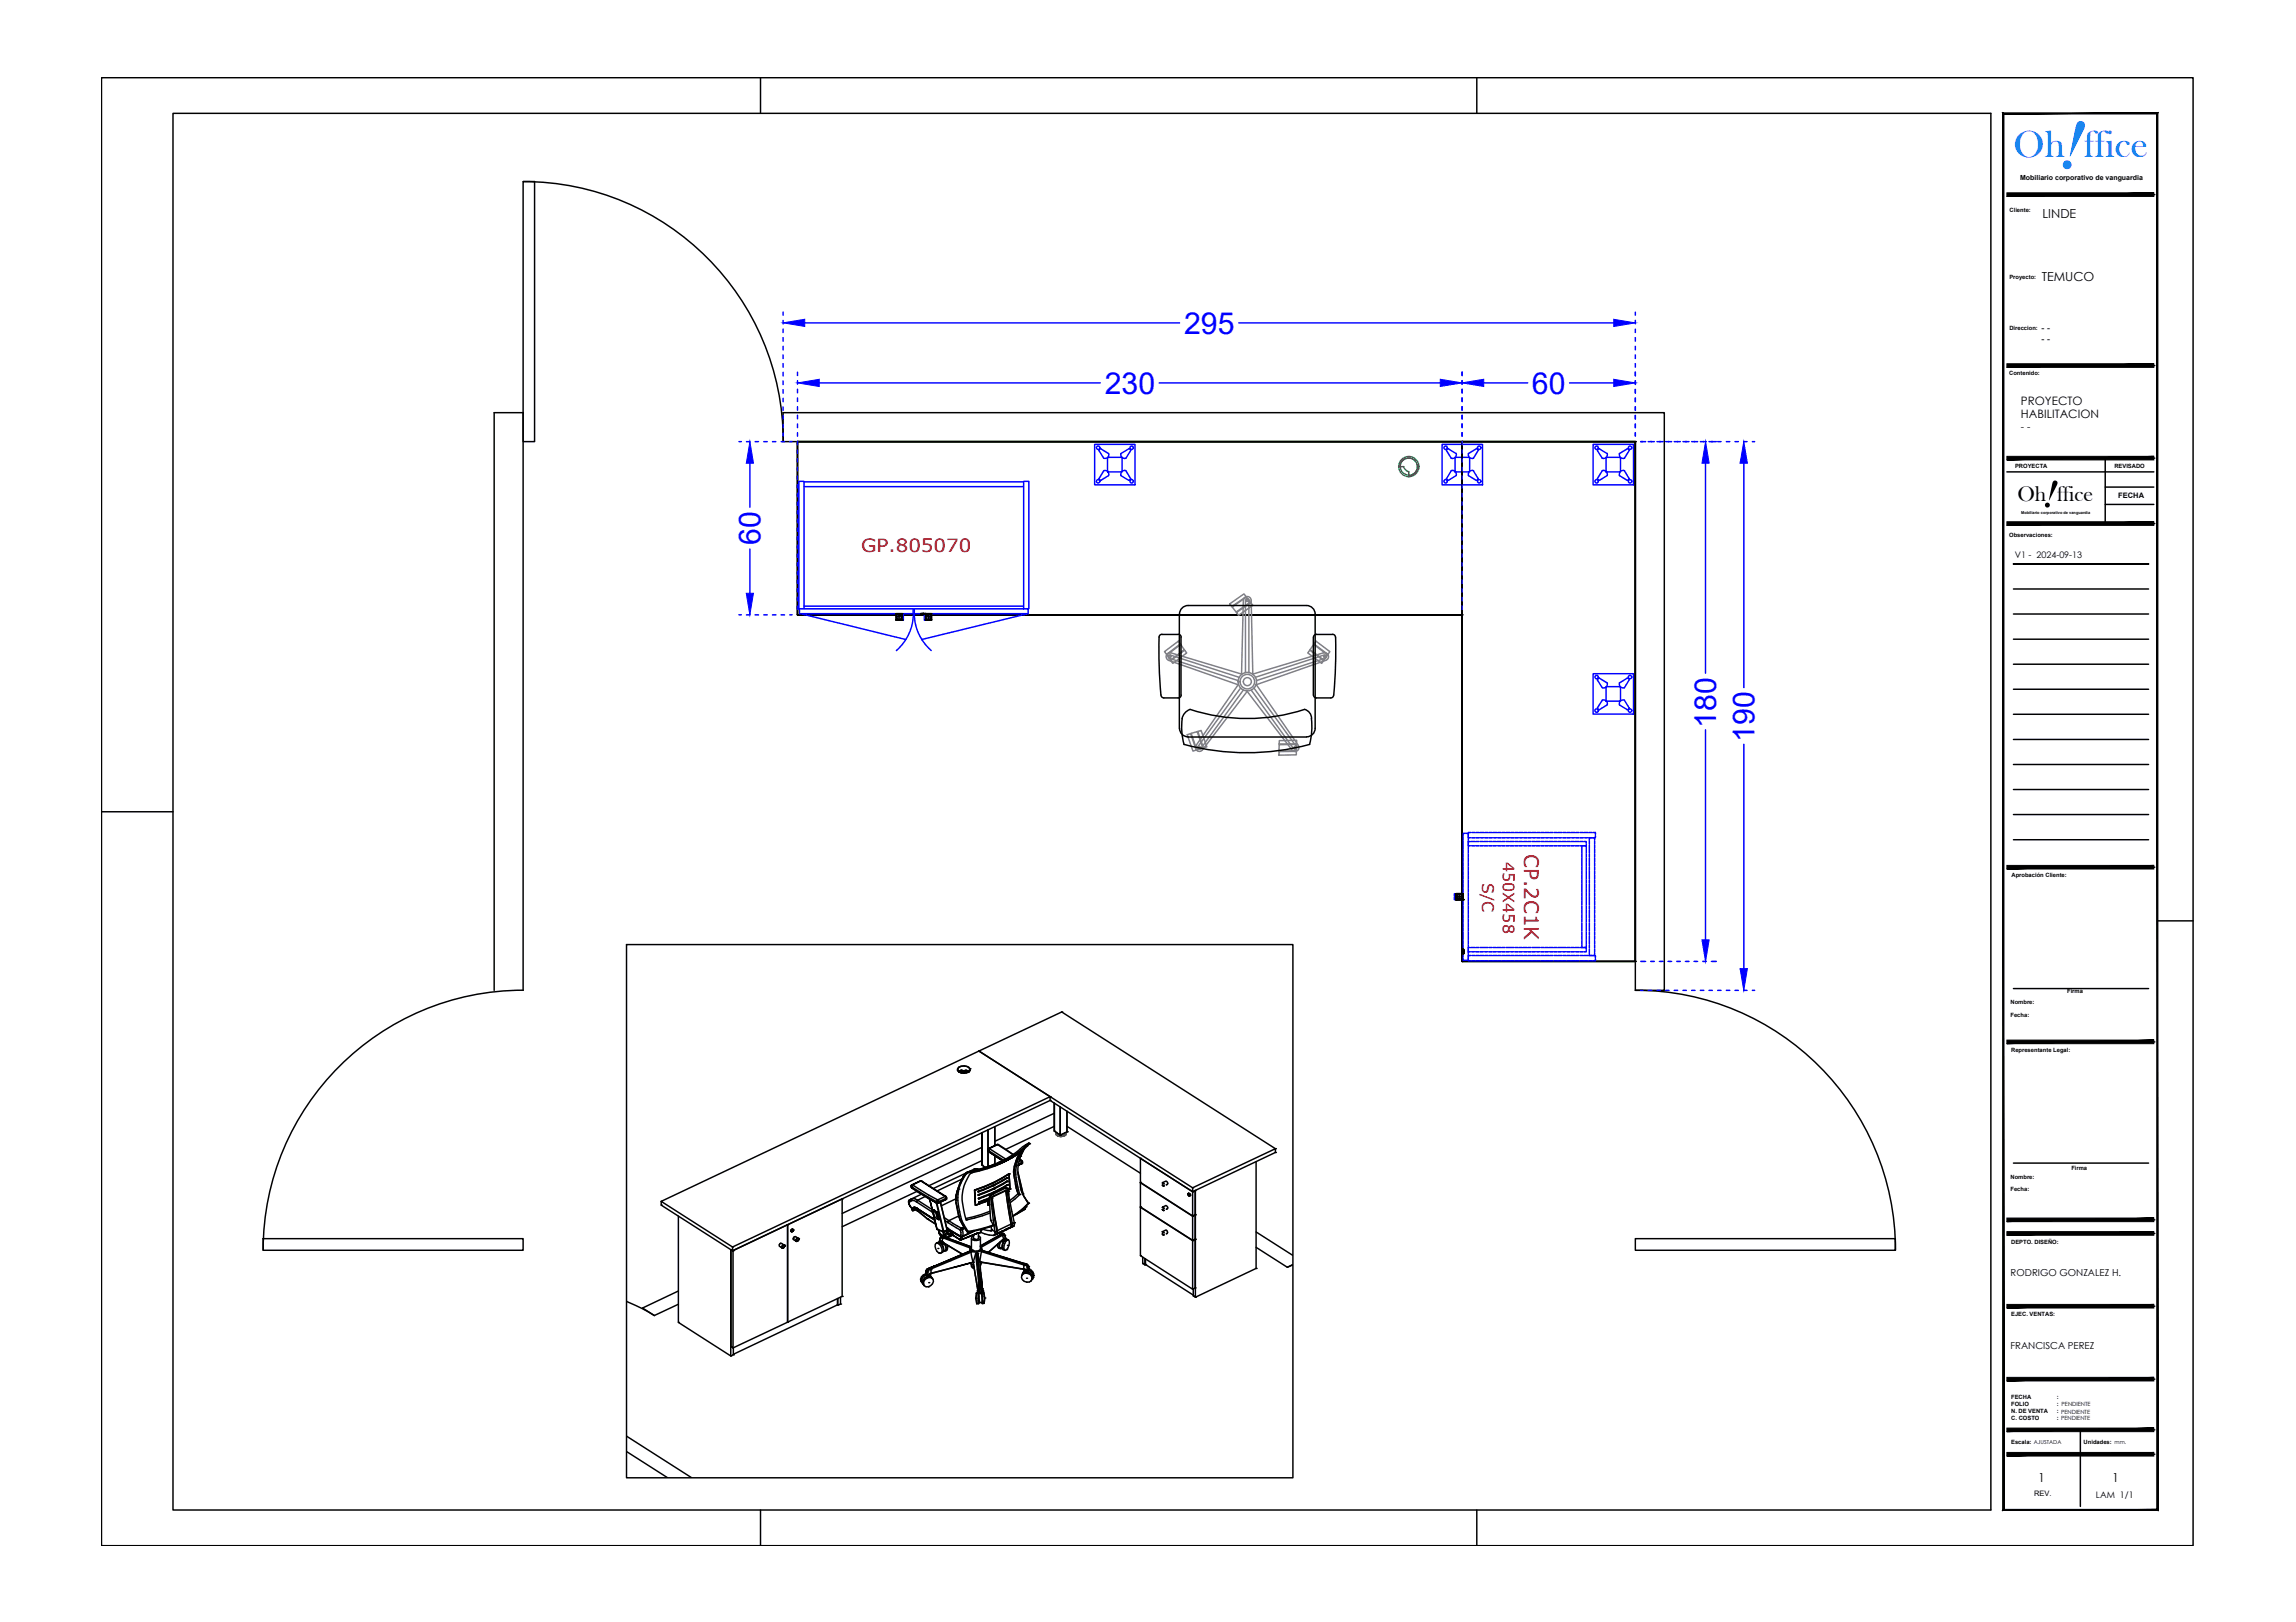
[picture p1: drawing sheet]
<svg xmlns="http://www.w3.org/2000/svg" width="297mm" height="210mm" viewBox="0 0 297 210" stroke-linecap="round" stroke-linejoin="round" font-family="sans-serif">
<defs><g id="words">
<text font-size="9.5" fill="#007fff" x="266.1" y="21.4" transform="rotate(19 266.1 21.4)">!</text>
<text font-size="5.4" x="264.1" y="65.4" transform="rotate(19 264.1 65.4)">!</text>
<text font-size="5" fill="#007fff" x="260.5" y="20.3">Oh ffice</text>
<g font-size="3.9" fill="#00f">
<text x="153.2" y="43.2">295</text>
<text x="142.9" y="50.9">230</text>
<text x="198.2" y="50.9">60</text>
<text x="98.4" y="70.5" transform="rotate(-90 98.4 70.5)">60</text>
<text x="222" y="94.2" transform="rotate(-90 222 94.2)">180</text>
<text x="227" y="96" transform="rotate(-90 227 96)">190</text>
</g>
<text font-size="2.8" x="261" y="64.8">Oh ffice</text>
<text font-size="2.6" fill="#f00" x="197.2" y="110.6" transform="rotate(90 197.2 110.6)">CP.2C1K</text>
<text font-size="2.4" fill="#f00" x="111.4" y="71.4">GP.805070</text>
<g font-size="2.1" fill="#f00">
<text x="194.4" y="111.6" transform="rotate(90 194.4 111.6)">450X458</text>
<text x="191.7" y="114.3" transform="rotate(90 191.7 114.3)">S/C</text>
</g>
<g font-size="1.6">
<text x="264.3" y="28.2">LINDE</text>
<text x="264.1" y="36.3">TEMUCO</text>
<text x="263.7" y="191.8">1</text>
<text x="273.2" y="191.7">1</text>
</g>
<g font-size="1.5">
<text x="261.5" y="52.4">PROYECTO</text>
<text x="261.5" y="54.1">HABILITACION</text>
</g>
<text font-size="1.3" x="261.5" y="55.6">- -</text>
<g font-size="1.2">
<text x="264.1" y="42.9">- -</text>
<text x="264.1" y="44.2">- -</text>
<text x="260.7" y="72.3">V1 - 2024-09-13</text>
<text x="260.1" y="165.1">RODRIGO GONZALEZ H.</text>
<text x="260.1" y="174.5">FRANCISCA PEREZ</text>
<text x="271.2" y="193.8">LAM 1/1</text>
</g>
<g font-size="1">
<text x="274.1" y="64.5">FECHA</text>
<text x="263.2" y="193.7">REV.</text>
</g>
<text font-size=".9" x="261.4" y="23.3">Mobiliario corporativo de vanguardia</text>
<g font-size=".8">
<text x="260" y="27.4">Cliente:</text>
<text x="260" y="36">Proyecto:</text>
<text x="260" y="42.8">Direccion:</text>
<text x="259.9" y="48.6">Contenido:</text>
<text x="260.7" y="60.6">PROYECTA</text>
<text x="273.5" y="60.6">REVISADO</text>
<text x="259.9" y="69.4">Observaciones:</text>
<text x="260.2" y="113.5">Aprobación Cliente:</text>
<text x="260.1" y="129.9">Nombre:</text>
<text x="260.1" y="131.6">Fecha:</text>
<text x="267.4" y="128.6">Firma</text>
<text x="260.2" y="136.1">Representante Legal:</text>
<text x="260.1" y="152.5">Nombre:</text>
<text x="260.1" y="154.1">Fecha:</text>
<text x="268" y="151.4">Firma</text>
<text x="260.2" y="161">DEPTO. DISEÑO:</text>
<text x="260.2" y="170.3">EJEC. VENTAS:</text>
<text x="260.2" y="181.1">FECHA</text>
<text x="260.2" y="182">FOLIO</text>
<text x="260.2" y="182.9">N. DE VENTA</text>
<text x="260.2" y="183.8">C. COSTO</text>
<text x="266.1" y="181.1">:</text>
<text x="266.1" y="182">: PENDIENTE</text>
<text x="266.1" y="182.9">: PENDIENTE</text>
<text x="266.1" y="183.8">: PENDIENTE</text>
<text x="260.2" y="186.8">Escala: AJUSTADA</text>
<text x="269.6" y="186.8">Unidades: mm.</text>
</g>
<text font-size=".5" x="261.5" y="66.5">Mobiliario corporativo de vanguardia</text>
</g></defs>
<!-- layer: 0 -->
<g fill="none" stroke="#000" stroke-width=".19">
<path d="M67.7 23.5h1.5v33.7h-1.5zM67.7 23.5a33.6 33.6 0 0 1 33.6 33.6M101.3 53.4h114v74.8h-3.7v-71h-110.3zM103.2 57.2v22.4v-22.4h86v22.4h-86h86v-22.4zM103.2 57.2h.1M189.2 57.2h.1M189.2 57.2v67.2v-67.2h22.4v67.2h-22.4h22.4v-67.2zM211.6 57.2h.1M103.2 79.6h.1M189.2 79.6h.1M63.9 128.2v-74.8h3.8v74.8M67.7 128.1a33.6 33.6 0 0 0-33.7 33.7"/>
<path d="M81.1 122.2h86.2v69h-86.2zM123.9 138.5l.2 .2M124.1 138.7h.1M124.1 138.6l.3-.1v.1l-.3 .1M124.1 138.6h.1M124.1 138.7l.6 .2 .4-.1M124.1 138.7l.3 .2M124.2 138.7a.91 .91 0 0 0 .9 0M124.2 138.7h.1M124.4 138.6h.6M124.4 138.5l-.3 .1-.2-.1a.64 .64 0 0 1 .8-.6l.4 .1 .4 .3-.1 .2-.2 .2-.2-.2 .2 .3-.2-.2M124.4 138.5h.1"/>
<path d="M124.4 138.6h.1M124.4 138.5l.4 .1M124.8 138.6l.2-.1v.1M125 138.6h.1M125 138.5h.1M125 138.5l-.2 .1M125.2 138.7l-.1 .1M125.2 138.8h.1M125.2 138.7h.1M125.4 138.6l-.1 .1M125.4 138.6l-.3 .2M125.4 138.5l-.2 .2"/>
<path d="M125.4 138.6a.44 .44 0 0 0-.4-.6 .81 .81 0 0 0-1.1 .3v.2l.2 .2M125.4 138.6l-.2 .2M125.5 138.5h.1M125.5 138.3h.1M125.5 138.5l-.1 .1M126.6 136h.1M126.6 136l-41.1 19.5M126.6 136l9.3 5.9M137.4 131l-10.8 5 27.7 17.7v.5l-18.4-11.8M137.4 131l27.6 17.7-10.7 5M137.4 131h.1M189.2 124.4h.1"/>
<path d="M211.6 124.4h.1M211.6 128.1a33.6 33.6 0 0 1 33.6 33.7M85.5 155.5l9.3 5.9v.5l-9.3-5.9zM85.5 156h.1M85.5 155.5h.1M87.8 157.4v13.7l6.7 4.4v-13.8M101.9 158.5l-7.1 3.3v12.6l-.2-.1v-12.6M101.9 158.5v12.6l-7.1 3.4M101.9 158.5h.1M102.3 159.2v.2zM102.3 159.4h.1M102.4 159.4h.1"/>
<path d="M102.4 159.2v.1M102.5 159.2v.1M102.5 159.3h.1M102.5 159.2h.1M102.5 159.1l-.2 .1M102.5 159.4v-.1l-.1 .1M102.5 159.4v-.1v.1M102.5 159.4h-.1M102.5 159.1l-.1 .1M102.5 159.1h.1M102.5 159.3v-.2l-.1 .1v.2M102.6 159.1l-.1 .2"/>
<path d="M102.6 159.3v-.1v.1M102.6 159.1v.1M102.6 159.3v-.2a.15 .15 0 0 0-.2 .1 .15 .15 0 0 0 0 .2M102.6 159.2l-.1 .1M102.6 159.2h.1M102.6 159.3h-.1M102.6 159.1h.1M109 155.2h.1M117.5 155.5l.1 .1a1.06 1.06 0 0 0 .4 .8 1.24 1.24 0 0 1-.5-.9zM117.5 155.5l.1-.2v.3M117.6 155.6h.1M117.6 155.3l.3-.1-.1 .2"/>
<path d="M117.6 155.3h.1M117.8 155.4h.5l2.4 1.5M117.8 155.4h.1M117.8 155.4l-.2 .2M117.9 155.2h.1M117.9 153.6v.1zM117.9 153.6v-.2v.3l3.2 2-3.2-2M117.9 153.5l.2-.2 3.2 2-.2 .2M117.9 153.5h.1M117.9 153.6l3.2 1.9v.1M117.9 153.7h.1M117.9 153.6h.1"/>
<path d="M118 153.3l-.1 .1M118 153.3l1.1-.5zM118 156.5l.1 .1-.1-.1M118 156.5h.1M118 156.4v.1zM118 156.4l.3-.1-.3 .2M118 156.4h.1M118.1 156.7h.1M118.1 156.6a.49 .49 0 0 1 .6 .1M118.1 156.6h.1M118.1 153.3h.1M118.1 156.4h.1"/>
<path d="M118.2 156.6h.1M118.2 156.6h-.1M118.2 156.6l-.1 .1M118.2 156.2l.1 .1M118.2 156.2l.3 .1M118.2 156.2h.1M118.2 156.2l-.2 .2M118.3 156.6l-.2 .1M118.3 156.3l.2 .1 2.4 1.5M118.3 156.3h.1M118.3 156.3l-.2 .1M118.3 156.3l-.3 .2"/>
<path d="M118.3 156.5l-.1 .1M118.3 156.3l2.2 1.3-2-1.2M118.5 156.6l.2 .1-.3-.1h-.2M118.5 156.3h.1M118.5 156.4h.1M118.5 156.3l2 1.3M118.6 155.5h.1M118.6 154.2l-9.6 4.6M118.7 156.7h.1M118.7 155.3l-.1 .2M118.7 155.3h.1M118.7 155.3l1.9 1.2"/>
<path d="M118.7 156.7l1.3 1.1zM119.1 152.8h.1M119.1 152.8l3.3 2-3.2-2M119.2 154.5l-1.3 .7M119.7 154.8l-1 .5-.3-.1h-.5M120 157.7h.1M120 157.7l1.1 .7-1.1-.6M120.3 155.2v.1M120.3 155.3l.9 3.8zM120.3 155.3h.1M120.5 157.6h.1M120.5 156.8h.1"/>
<path d="M120.5 157.6l.4 .3M120.6 157.6h-.1M120.6 156.6l-.1 .2M120.7 156.7l.2 .8 .4 .3 .1-.1M120.7 156.7h.1M120.7 156.6l.1 .1M120.8 156.6v.1M120.8 156.6h.1M120.8 156.6l.4 .3-.4-.2M120.8 156.7h.1M120.8 156.7h-.1l.4 .3 .1-.1 .2 .9M120.9 157.5h.1"/>
<path d="M121.1 157h.1M121.1 157l.2 .8M121.1 155.6l.3 .1h-.3l.9 3.7-.8-.3 .8 .3M121.1 155.6h.1M121.1 155.5h.1M121.1 155.7h.1M121.2 156.9h.1M121.2 155.5h.3v.1M121.2 155.5h.1M121.2 159.1h.1M121.2 155.7l.9 3.7h-.1M121.2 155.7h.1"/>
<path d="M121.2 156.9l.3 .9zM121.3 157.8h.1M121.3 155.3l.1 .2M121.3 155.3h.1M121.3 157.7l.1 .1zM121.4 155.7l.1-.1zM121.4 157.8h.1M121.4 155.5h.1M121.4 159.2l.1 .4M121.4 159.2l.1 .4 .1 .2-.1-.2 .6 .4 .2 .2-.6-.4M121.5 155.6l.9-.4-.9 .5M121.5 155.5h.1"/>
<path d="M121.5 155.6h.1M121.5 157.8h.1M121.5 159.6h.1M121.7 155.6l.8 3.6-.4 .2M121.7 155.6l.8 3.6M121.8 160h.1M121.9 160h.1M122 159.4l.1 .4 .2-.1M122 159.4h.1M122.1 159.8v.2M122.1 159.8h.1M122.1 160h.1"/>
<path d="M122.1 159.4h.1M122.2 159.3l.1 .4M122.2 157.9l.4 .3M122.3 154.8l.1 .3-.9 .4M122.3 154.8h.1M122.3 154.8l-1 .5M122.3 159.7l.2-.1a.28 .28 0 0 0 .4 .2M122.3 159.7v.2l-.2 .1M122.3 159.7h.1M122.3 159.9h.1M122.3 159.9l.2 .2M122.4 155.2h.1"/>
<path d="M122.4 155.1h.1M122.4 155.1v.1M122.4 154.8v.2M122.4 155h.1M122.4 159.3l.1 .2M122.4 154.9v.3M122.5 159.2v.3M122.5 158.9l.1 .1zM122.5 159.5v.1M122.5 159.5h.1M122.5 159l1.8 1.1-.1 .3M122.5 159.6h.1"/>
<path d="M122.5 159.2l-.4 .2M122.5 159.2h.1M122.5 159.1l.7 .5-.7-.4M122.5 159.5v-.1l.4 .3 .2-.2M122.6 159.6h.1M122.6 159l1.1 .6M122.6 159l1.7 1-.6-.3M122.6 159h.1M122.6 159.6l.3 .1M122.6 158.2l1.6 1 .1 .3-.1 .5M122.6 158.2h.1M122.8 158l1.6 .9 .3-.1"/>
<path d="M122.8 158l-.2 .2M122.8 158h.1M122.9 159.7v.1l.3-.1M122.9 159.7h.1M122.9 159.8h.1M123 159.2l1.3 .8M123.2 159.8l1.1 .7zM123.2 159.8h.1M123.2 159.6v.2M123.2 159.6h.1M123.2 159.8l-.7 .3M123.3 159.9l-.8 .3"/>
<path d="M123.6 155.2l-1.8 .8M123.7 155.4v-.6v.6M123.7 154.6a8.2 8.2 0 0 0 .5 3.3M123.7 155.6v.3zM123.7 154.6v.3M123.8 154.5l-.1 .3 .1-.3-.1 .1M123.8 154.3l-.1 .1M123.8 156.2v-.2l.2 1.2v-.1M123.8 154.1l-.1 .5M123.9 154.1l-.1 .2M123.9 154.2l-.1 .1M124 153.7l-.1 .5"/>
<path d="M124 157.4l-1.2 .6-.6-.4M124 153.6l-.1 .6M124 153.9h.1M124 157.3l.1 .2M124 153.9a7.8 7.8 0 0 0 .7 4.6l.6 .9M124.1 157.5h.1M124.1 157.6l.7 1.3M124.1 153.3l-.1 .4M124.2 157.7v.2M124.2 157.9l1 1.5M124.2 160h.2h-.1M124.2 160h.1"/>
<path d="M124.2 159.2h.1M124.3 160h.1M124.4 158.9l.1 .2M124.4 158.9h.1M124.4 152.8l-.2 .4M124.4 158.9l-.2 .3M124.4 152.6l-3.2 1.5M124.5 159.1l-.3 .1M124.5 159.1l.1 .6-.1 .3M124.5 159.1h.1M124.5 152.6l-.4 .7 .4-.7M124.5 160h.1"/>
<path d="M124.6 152.3l-.8 1.8M124.6 152.3h.1M124.7 152.1l-.1 .2M124.7 152.1l-.2 .4M124.7 152.1h.1M124.8 152l-.1 .1zM124.8 158.9l-.3 .2M124.8 158.9l.4 .6M124.9 151.9h.1M124.9 151.9l-.4 .7M124.9 151.9l-.1 .1M124.9 151.8l-.1 .2"/>
<path d="M124.9 151.8l.2-.1zM125 157.9h.1M125 151.8l-4.2 2M125.2 159.5h.1M125.3 159.4l-.1 .1M125.3 159.4h.1M125.3 151.7h.1M125.3 151.6h.1M125.3 151.6l-.2 .1h.2M125.3 151.7l-.4 .2M125.3 151.7h.1a1.22 1.22 0 0 0-.8 .9l-.6 1.3M125.4 151.7h.1"/>
<path d="M125.5 151.6l-.2 .1M125.6 151.8a5.1 5.1 0 0 0-1.1 3.8l.5 2.3 2.1-.6 1-.3M125.6 151.8h.1M125.7 159.9l-1.4 .6 .7-.3M125.7 151.5h.1M125.7 151.5l.2 .1M125.7 151.5l-.4 .2M125.8 151.5h.1M125.8 159.9l.7-.3-1.5 .6 1.5-.6-.7 .3M125.9 151.6l-.8 .1M125.9 151.6h.1M125.9 159.3l-1.4 .7"/>
<path d="M125.9 160l-.2 .1v.2M126 151.3h.1M126 151.3l-.6 .3M126.1 154l.1 2zM126.1 154h.1M126.1 159.3l-1.7 .8M126.2 155.9h.1M126.2 156l.6-.2-.6 .2M126.2 156h.1M126.3 151.5l-.4 .1M126.3 151.5h.1M126.5 159.6h.1"/>
<path d="M126.5 154.2h.1M126.6 154.6h.1M126.6 154.7h.1M126.6 154.6v.1M126.6 155.1h.1M126.6 160l.2 .1a.54 .54 0 0 1-.7 .4l-.3-.1M126.6 159.6v.7a.43 .43 0 0 1-.7 0v-.5M126.6 155.1v.1M126.6 155.2h.1M126.6 159.6h-.1M126.6 151.3h-.6h.2h.4M126.6 155.6h.1"/>
<path d="M126.7 159.5l-.1 .1M126.7 159.5h.1M126.8 159.5l-.1 .1M126.8 159.5h.1M126.9 159.5l1.1 .3 .5 .1M126.9 159.2v.3M126.9 159.2h.1M127.1 150.8v-4.2v4.2l.4 .3M127.1 150.8h.1M127.1 150.2l-6.9 3.2M127.1 148.5l-18.1 8.5M127.1 159.1l1.2 .2"/>
<path d="M127.2 159l-.3 .2-.1 .3-.3 .1M127.2 159l-.2 .2M127.7 155.4l-1.3 .5M127.7 155.4l-.9 .4M127.8 155.4h.1M127.8 155.9h.1M127.8 155.4v.5zM127.8 155.4l-.5 .2M127.8 155.4h-.1M127.8 155.4v.5M127.8 148.9l.1 .1zM127.8 148.7l.1 .3"/>
<path d="M127.8 155.4l.2-.1-.2 .1M127.8 146.2v4.8M127.9 148.8l.1-.2 2.1 1.4M127.9 148.8h.1M127.9 155.3h.1M127.9 155.9h.1M127.9 149l1.8 1.2-1.8-1.2M127.9 149h.1M127.9 148.9h.1M127.9 148.9l1.9 1.2M127.9 148.6l1.2-.5-1.1 .5M128 148.6l-.2 .1v.2"/>
<path d="M128 148.6h.1M128 154.9l.2 3M128 154.9h.1M128 155l-1.4 .6M128 155.3l-.2 .1M128 155.1l-1.4 .5M128 155.2l-.1 .1M128 155.9h-.1M128.1 150.9l-2.3 .6M128.1 156.7l-1.2 .5-2 .5M128.2 157.9l.3 .6-3.2 .9M128.2 157.9h.1"/>
<path d="M128.2 155h.1M128.2 159.3h.1M128.2 155l.5 4.4M128.2 158.7l.1 .4M128.2 159.3l.1-.2 .4 .3v.3l-.2 .2M128.3 154.5l-.2 .2-.1 .2 .2 .1 .1-.3 .1-.1M128.3 154.5h.1M128.3 159.1h.1M128.3 155.1l.7 4.2-.3 .1M128.3 155.1l.7 3.9M128.3 155.1h.1M128.3 154.5l-1.7 .7"/>
<path d="M128.4 154.9v.2M128.4 154.6h.1M128.4 153.4h.1M128.4 150.7l-.4 .2M128.4 153.4l-1.9 .8M128.5 153.4h-.1M128.5 153.9h.1M128.5 153.4h.1M128.5 153.5h.1M128.5 154.8l-.2 .3M128.5 154.8l-.1 .1M128.5 154.8h.1"/>
<path d="M128.5 153.9l-1.9 .7M128.5 153.8v.1M128.5 153.4l-2 .8M128.5 153.5l-2 .7M128.5 154.3h.1M128.5 153.8h.1M128.5 154.3l-1.9 .8M128.5 153.8l-1.9 .8M128.5 153.9l-1.9 .8M128.5 158.5v.1l-.5 .2-2.8 .7M128.5 158.5h.1M128.5 159.9h.1"/>
<path d="M128.6 153.3h.1M128.6 153.4h.1M128.6 153.8h.1M128.7 154.2h.1M128.7 154.2v.1M128.7 145.8v2.5M128.7 149.6v1l-.4 .2M128.7 157.6l.3 1.7M128.7 159.4h.1M128.7 159.8h.1M128.9 159.7h.1M129 159.3a.42 .42 0 0 1-.5 .6"/>
<path d="M129 159.3h.1M129 148.1h.1M129 159.3l-.1 .4M129.1 148.1l1.9 1.3M129.1 148.1h.1M129.1 159.6h.1M129.1 159.6l-.2 .1M129.1 148.1l2 1.3-2 1.1M129.2 159.5h.1M129.3 159.5h.1M129.3 159.5l-.2 .1M129.4 150.4l-1 .4"/>
<path d="M129.4 150.5h-.1M129.4 150.6l-1.6 .6-2.4 .5M129.5 159.4l-.2 .1M129.5 159.4h.1M129.5 159.7h.1M129.6 159.7l-2.8 1.6M129.6 159.7h.1M129.6 159.3h.1M129.6 159.7l.1 .2-2.8 1.5M129.6 159.7l.1-.1-.1 .1M129.6 159.7l.1 .1M129.7 159.8h.1"/>
<path d="M129.7 159.3h.1M129.7 159.8v.1M129.7 159.9l.1 .4-1.9 1.8 2.1-1.8h-.2M129.7 159.9l.2-.1 .2 .5M129.7 159.6l-.1 .1M129.7 159.6h.1l-.1 .1M129.7 159.6h.1M129.7 159.9h.1M129.7 159.6l-.2 .1M129.7 159.7l.1 .1M129.7 159.7h.1M129.8 159.3h-.1"/>
<path d="M129.8 159.3h.1M129.8 159.3l-.3 .1M129.8 159.6l.1 .1 .1 .2M129.8 159.8h.1M129.9 152.3a20.1 20.1 0 0 1-3.8 1.7M129.9 159.2h.1M129.9 159.2l-.2 .1M129.9 153.7l.2 .1-1.7 .8-.1-.1M129.9 153.7h.1M130 159.2l-.3 .1M130 159.2h.1M130 159.9h.1"/>
<path d="M130 159.9l.1 .4-.2 .1h-.1M130 159.1h.1M130.1 153.8h.2M130.1 153.8h.1M130.1 154.1l-1.7 .8M130.1 154.1l.1-.1-.1 .1M130.1 154.1l.7 4.3-1.8 .9M130.1 159.1h.1M130.1 154.1h.1M130.1 154.1l-1.6 .7M130.1 154.2l.7 4.4M130.1 154.2h.1"/>
<path d="M130.2 150.2a15.1 15.1 0 0 1-4.6 1.6M130.2 159l-.1 .1M130.2 159h.1M130.2 159l-.2 .2M130.2 152.5l-1.6 .9M130.2 152.5h.1M130.2 154l.1 .2-.2-.1M130.2 154h.1M130.2 152.4v.1M130.3 152.4l-1.7 .9v.1M130.3 152.9l-.5 .3-1.2 .6M130.3 152.9h.1"/>
<path d="M130.3 152.4h.1M130.3 152.5h.1M130.3 153.8l-.4-.1-1.6 .8M130.3 152.9l-1.7 .9M130.3 152.4v.1M130.3 153.8l.1 .1M130.3 153.4l-1.5 .8M130.3 153.4h.1M130.3 152.8h.1M130.3 153.4l-1.6 .9M130.3 154.2l.7 4.2 .2-.2M130.3 154.2h.1"/>
<path d="M130.3 153.4l-1.6 .8M130.3 153.3h.1M130.4 153.8h.1M130.4 159h.1M130.4 159l-.3 .1M130.4 154l.3-.1zM130.4 153.9h.1M130.4 153.9l.2 1.5M130.4 154.2h.1M130.4 154.1h.1M130.4 154.1v.1M130.5 154.2h.1"/>
<path d="M130.5 154.2v.4M130.5 158.9h.1M130.5 151.9l-2 1.2-1.2 .5M130.5 151.9a18.1 18.1 0 0 1-4.4 2.1M130.5 151.9l-.6 .4M130.5 151.9h.1M130.5 150l.4-.2-2 .9 1.1-.4-.2 .1M130.5 151.9l.2 2M130.5 151.9l.1 2M130.6 158.9h.1M130.6 155.4l1.1-.9 .2 .1-1.2 1M130.6 155.4l.6 2.8"/>
<path d="M130.6 158.9l-.2 .1M130.6 153.9h.1M130.7 153.9h.1M130.8 158.8h.1M130.8 158.8l-.2 .1M130.8 158.4v.4M130.8 158.4h.1M130.8 158.6h.1M130.9 158.8h.1M130.9 149.8l.9-.6zM131 158.4l-.1 .4M131 158.4h-.2"/>
<path d="M131 158.4h.1M131.1 158.7h-.1M131.1 158.7l-.3 .1M131.1 158.7h.1M131.2 151.8l.1 .8M131.2 151.5l.1 1.1M131.2 151.5l.1 1 .2 1.4M131.2 151.5h.1M131.2 158.2v.4l-.2 .1M131.2 158.2h.1M131.3 152.6l.2 1.3M131.3 153.2l.4 1.3"/>
<path d="M131.5 153.9l.1 .3M131.5 153.9l.2 .6M131.7 151.6l.7 2.9M131.7 151.8l.6 2.7M131.7 149.6a6.2 6.2 0 0 0-.6 2.1M131.7 150.8l.5-.2-.5 .2M131.7 150.8v.9l.1 .7M131.7 154.5h.1M131.7 150.7v.2M131.8 152.4l.2 1.3a4.4 4.4 0 0 0 1 2l-.7 .7-1.3 .9M131.8 152.4h.1M131.8 149.2l.8-.5z"/>
<path d="M131.8 150.3l.3-.1 .1 .2M131.9 149.2l-.7 1.8M131.9 150.1l.2 .1M131.9 150l-.2 .8M131.9 150l.3 .2h-.1M131.9 154.6h.1M132 149.2h.1M132 149.2a7.6 7.6 0 0 0-.8 2.3M132 153.6l.1 .2M132 148.7l-1 .8M132 149.6h.1M132 149.6l-.1 .4"/>
<path d="M132.1 149.1l-.1 .1M132.1 150.2h.1M132.1 153.9l.3 .7M132.2 150.6v-.1v.1M132.2 150.6v-.2l-.4 .2M132.2 150.6h.1M132.2 150.4h.1M132.2 150.2v.2M132.2 150.3v.2M132.3 148.9l-.2 .2a5.5 5.5 0 0 0-.4 4.5l.2 1M132.3 154.5h.1M132.3 154.5v.1"/>
<path d="M132.4 148.9l-.5 1.2M132.4 154.7l.2 .3M132.4 148.8l.1-.1-.5 .9M132.6 155l.4 .7M132.6 156.5l-1.1 .6M132.6 156.5h.1M132.7 156.1h.1M132.7 156.2h-.1M132.7 156.2l-.1 .3-1.1 .6M132.7 156.2h.1M132.7 156.1l-.1 .4M132.8 155.3l.3 .4"/>
<path d="M132.8 148.2h.1M132.8 148.2a14.7 14.7 0 0 1-7.5 3.4M132.8 148.2l.3-.2-.6 .3M132.8 148.3v-.1l-.3 .1-.5 .4M132.8 148.3h.1M132.8 148.3a13.5 13.5 0 0 1-6.9 3.3M132.8 148.3a12.9 12.9 0 0 1-6.5 3.2M133 155.7h.1M133.1 148h.1M133.1 155.7l-.8 .8-1.3 .9M133.1 155.7h.1M133.1 148h-.1"/>
<path d="M133.1 148l-.3 .3M133.1 148l-.3 .2M133.2 148h.1M133.2 148l-.6 .7M135.9 142.4h.1M135.9 141.9h.1M136.4 146.4h.1M136.4 145.8l-6.3 2.9M136.4 144.1l-7.7 3.6M137.1 146.9h.1M137.1 143.2v3.7l-.7-.5v-3.6v3.6M137.2 146.9h.1"/>
<path d="M137.2 143.3v3.6M138 146.5v-2.7v2.7l-.8 .4M138 146.5h.1M138 145.8l9.5 6M147.5 156.2v6.3l6.8 4.3v-6.3M147.5 156.2h.1M147.5 153.1l6.8 4.3v3.1l-6.8-4.3zM147.5 153.1h.1M147.5 149.9l6.8 4.3v3.2l-6.8-4.4zM147.5 149.9h.1M147.5 153h.1M147.6 156.2l6.7 4.3 .3-.1"/>
<path d="M147.6 153l-.1 .1M150.4 153.3l.2 .2zM150.4 153.1l.2 .1M150.4 156.3l.2 .1M150.4 159.7h.1M150.4 156.5h.1M150.4 159.4l.4-.2a.25 .25 0 0 1 .3 .2 .25 .25 0 0 1-.2 .3M150.4 159.4l.2 .2M150.4 153l.5-.1 .2 .3-.2 .1M150.4 156.2l.4-.2a.25 .25 0 0 1 .3 .2 .25 .25 0 0 1-.2 .3M150.4 153v.1M150.4 153l.2 .2"/>
<path d="M150.4 156.2h.1M150.4 156.2l.2 .2M150.5 156.6l-.1-.1 .1 .1M150.5 156.6v.1M150.5 156.6h.1M150.5 159.8l-.1-.1 .1 .1M150.5 159.8h.1M150.5 153.5h.1M150.5 156.7h.1M150.6 153.5h.1M150.6 156.6v.1M153.7 154.6v-.1v.1"/>
<path d="M153.7 154.5h.1M153.8 154.7l-.1-.1 .1 .1M153.8 154.4l.1 .1zM153.8 154.4l.1 .2v.1M153.8 154.5h-.1M153.8 154.6h.1M153.8 154.7h.1M153.8 154.5v.1M153.8 154.5h.1M153.8 154.6v.1M153.8 154.5l.1 .1M153.9 154.7h-.1h.1"/>
<path d="M153.9 154.7h.1M153.9 154.5v.2M153.9 154.7h-.1M153.9 154.6v.1M153.9 154.6v.1zM154.3 154.2h.1M154.3 153.7h.1M154.3 157.4h.1M154.3 154.2l.3-.1v3.1l-.3 .2M154.6 157.2v3.2M154.6 157.2h.1M154.6 154.1h.1"/>
<path d="M154.6 157.2l-.3 .2M154.7 154.1v13.8l-.3-.2v-.9M162.5 159.4l4.7 3.1M162.5 150.3v13.8M165 148.7v.4l-10.7 5.1M165 149.1h.1M165 148.7h.1M34 160.3h33.7v1.5h-33.7zM81.1 168.4l2 .9 1.6 .9M87.8 171.1h.1M87.8 168.8l-3.1 1.4M87.8 167.1l-4.7 2.2 1.6 .9"/>
<path d="M94.5 175.5h.1M94.6 174.3h.1M94.8 161.4l41.1-19.5v.5l-41.1 19.5M94.8 161.9h.1M94.8 161.4h.1M94.8 161.8h.1M94.9 174.4v.9l-.4 .2M94.9 175.3h.1M100.9 161l.2-.1 .4 .2h-.2l-.1 .2v.2h-.1a.35 .35 0 0 1-.2-.5zM101.2 161.5h.1M101.2 161.2v.2l.1 .1M101.2 161.2h.3l-.2 .3"/>
<path d="M101.3 161.5h-.1M101.5 161.1h.1M101.5 161.1v.2M101.5 161.2h.1M101.5 161.2l-.2 .3M101.9 171.1h.1M101.9 171.1v-12.6l7.1-3.3v12.6l-7.1 3.3M102.6 160.3l.4 .4v-.2M102.6 160.3l.1-.2 .2-.1 .4 .3h-.2l-.1 .2M102.6 160.3h.1M103 160.5h.1M103 160.5l.1-.2h.2v.2l-.1 .1"/>
<path d="M103 160.5l.1 .1M103 160.7h.1M103.2 160.6l-.1 .1M103.2 160.6h-.1M103.3 160.3h.1M103.3 160.3v.2v-.1l-.1 .2M103.3 160.4v.1M108.3 168.1v.8l-13.4 6.4M108.3 168.9h.1M108.4 168v.9h-.1M108.7 167.9v.9l-.3 .1M108.7 168.8h.1"/>
<path d="M109 167.8h.1M119.2 165.7h.1M119.2 165.7v.2M119.2 165.9h.1M119.4 165.9a.7 .7 0 0 1 .6-.7 .7 .7 0 0 1 .8 .6l-.2 .3-.5 .4M119.4 165.9h.1M119.4 166.1h.1M119.6 166.4l.2 .1h.3M119.7 164.8a.67 .67 0 0 0-.6 .5 .67 .67 0 0 0 .2 .7M119.7 164.8h.1M119.8 164.8v-.3l-.1 .3 .2 .2M119.8 164.8h.1"/>
<path d="M119.8 164.5l.1-.2 .2-.1-.3 .3M119.8 164.5l.1 .5M119.8 164.5h.1M119.9 164.6h.1l.1 .4M119.9 164.6h.1M119.9 165h.1M119.9 165a.84 .84 0 0 0-.7 .7M119.9 165a.69 .69 0 0 0-.6 .4 .69 .69 0 0 0 .1 .7 .77 .77 0 0 1 .7-.9M119.9 165.1h.1M120 165l.1 .1v.1l-.1-.1M120 165.1h.1M120 165h.1"/>
<path d="M120 165v.1M120 164.6h.1M120.1 165h.1M120.1 164.2l.2-.1-.2 .1M120.1 164.2l-.2 .4M120.1 164.2h.1M120.1 166.5h.1M120.1 166h.1M120.1 165.1h.1M120.1 165.2h.1M120.2 164.3l.2-.1v.1M120.2 164.3h.1"/>
<path d="M120.2 165.2l.3 .1M120.2 165.2h.1M120.2 165.1h.1M120.2 165.1v.1M120.2 164.8l5.7-1.5zM120.2 164.8h.1M120.2 164.8l.1 .3-.1 .1M120.3 165h.1M120.3 165l-.2 .1M120.3 165l.1 .1M120.3 164.1h.1M120.3 164.1l-.2 .1"/>
<path d="M120.4 164.1l5.1-2.2 .1 .1-5.2 2.2M120.4 164.1v.1M120.4 164.1h.1M120.4 165.1l-.1-.1 .3 .4M120.4 164.8l-.1 .2h-.4M120.4 164.2h.1M120.4 164.2v-.1l-.3 .1 .1 .1-.2 .3M120.4 164.3h.1M120.4 164.3l.1 .5M120.5 164.8h.1M120.5 165.3l.1 .1M120.7 165.6a.71 .71 0 0 0-.9-.1 .71 .71 0 0 0-.2 .9l-.2-.5"/>
<path d="M121 163.8l4.5-1.9-5.1 2.2M121.1 160.9a.85 .85 0 0 0 .3 1.2M121.3 161.6h.1M121.4 160.8l-.3 .1a.89 .89 0 0 1 .7 1.2l-.2 .1M121.4 160.8a.88 .88 0 0 1 .5 1.3l-.3 .1M121.4 160.8l.4 .1M121.4 160.8h.1M121.4 162.1h.1M121.4 162.1l.2 .1M121.5 160.7h.1M121.6 160.7l-.2 .1M121.7 160.3l-.2 .4 .5 .1"/>
<path d="M121.7 160.3h.1M121.7 160.8h.1M121.7 160.6l2.8 1.7-2.8-1.7v.2M121.7 160.1l-.1 .1M121.7 160.6h.1M121.7 160.1l.2-.1-.1 .1M121.7 160.8l.1 .1zM121.8 160.8l.1 .2 .2-.1a1.07 1.07 0 0 1 .3 .9M121.8 160.8h.1M121.8 160.9h.1M121.8 161a1.1 1.1 0 0 1 .3 .9M121.8 160.8h.1v.2"/>
<path d="M121.8 160.1h.1M121.9 160.7h.1M121.9 160.8h.1M121.9 161h.1M122 160.3l-.2-.2h-.1l-.2 .6M122 160.3h.1M122 160.3l-.1 .4M122 160.2h.1M122 160.8h-.1M122.1 160.1l-.1 .1 3.5 1.3M122.1 160.1l-.1 .1M122.1 160.1h.1"/>
<path d="M122.1 161h.1M122.1 160.8v.2M122.1 161.9h.1M122.2 160.9a.77 .77 0 0 1 .1 1M122.3 160.2h.1M122.4 161.8l-.4 .1M122.4 161.8h.1M122.5 160.1l-.2 .1M122.5 160.1h.1M122.5 160.2l3.1 1.2zM122.5 160.2l1.4 .5M122.5 161.1l.1 .6-.1 .1-.5 .1"/>
<path d="M122.5 160.2l3.2 1.2M122.6 160.2h-.3M122.6 160.1h.1M122.6 160.1v.1M122.9 163l-2.6 1.1M124.2 160.4h.1M124.3 160.5h.1M124.3 160.1h.1l-.1 .3M124.3 160v.1M124.3 160.1h.1M124.4 160v.1M124.4 160h.1"/>
<path d="M124.4 160.1h.1M124.4 160h.1zM125.5 161.5v.4M125.5 161.9h.1M125.6 162.1l.3 1.2M125.6 162.1h.1M125.7 161.3l-.2 .2a.61 .61 0 0 0 .8 .5l.6-.1 .1-.2v-.2l-.2-.2M125.7 163.7v.2l.3 .2M125.8 164.1h.1M125.8 160.4l-.1-.1v1.3l.1 .2M125.8 161.8h.1M125.8 160.4h.1"/>
<path d="M125.9 163.3h.1M125.9 163.3l.6 3.6v-.1M125.9 163.7l-.4-.3 .2 .4 .3 .1M126 160.3h.1M126.2 162.2h.1M126.2 168h.1M126.2 162.2l-.3 1.1M126.3 162.2h.1M126.3 167.3h.3v.8v.6h-.2M126.3 167.3a1.99 1.99 0 0 0 .1 1.4M126.3 162.2l.2 2M126.3 167.3l.1 .1"/>
<path d="M126.4 162.2l.4 4.1M126.4 162.2h.1M126.4 167.4h.1M126.4 167.4v1.3M126.5 167.1l.1 .1M126.5 167.1h.1M126.5 162.2h-.3l.4 4.1-.1 .5-.6-3.5M126.5 162.2h.1M126.5 166.8h.1M126.5 166.9v.2zM126.5 167.2l.1-.4 .1 .1-.1 .3M126.5 167.2h.1"/>
<path d="M126.5 166.9h.1M126.5 164.2l.2 2.1M126.5 164.2l.3 2.1M126.5 166.6h.1M126.6 166.8h.1M126.6 167.3v.1M126.6 167.3l.3 .1M126.6 167.3v-.1l.1 1.4M126.6 167.3h.1M126.6 167.2v.1M126.6 167.2h.1M126.6 168.4h.1"/>
<path d="M126.6 168.2l.1 .4h.3M126.6 166.3v.5M126.6 166.3h.1M126.7 166.3h.1M126.7 166.5h.1M126.7 168.6h.1M126.7 166.3h-.1M126.7 166.3l.1 .1-.1 .1M126.7 166.9h.2l.1 .3M126.7 166.9h.1M126.7 167.2h.1M126.7 167.4h.1"/>
<path d="M126.7 167.3h.1M126.7 167.3v.1M126.8 163.3l-.3-1.1 .4 4.2M126.8 166.3h.1M126.8 163.3h.1M126.8 163.3l5.9 1-.3-.1M126.8 163.3l.3 3.5-.2-.4M126.8 166.4l-.1 .5M126.8 166.4h.1M126.8 166.3v.1M126.8 166.3v.1l.1 .1M126.8 166.4l.1 .5"/>
<path d="M126.8 161.2l2.8-1.5-2.8 1.6M126.8 163.7v.2M126.8 160.1v1.4a.54 .54 0 0 1-.7 .4l-.3-.1M126.9 167.2h-.2M126.9 164.7v.3M126.9 167.4l.1-.1v1.3M126.9 167.3l.1-.1v.1M126.9 167.4h.1M126.9 167.3h.1M126.9 167.3h-.2M126.9 167.3v.1M126.9 166.9h.1"/>
<path d="M126.9 166.3h.1M126.9 166.5l.2 .7M126.9 166.5h.1M126.9 166.3v.2M126.9 165.2l.1 1.3-.1-1.3M126.9 166.4h.1M126.9 166.4l.2 .4M127 162l5.5 1.7-.1 .5-5.6-.9zM127 162h.1M127 161.8v.2M127 161.8h.1M127 167.3h.1"/>
<path d="M127 161.5v.2M127 161.8l5.5 1.7-2.7-.8M127 166.8l-.1 .1M127 163.4l-.2 .2M127 163.4l-.2 .3M127 166.8h.1M127 161.7v.1M127 163.4h.1M127 167.2h.1M127 167.3l.1 1.4M127 167.2h-.4M127 166.5v-.6l.1 .9"/>
<path d="M127 168.6l.1 .1 .2-.1M127 168.6h.1M127.1 166.8v.1M127.1 166.8h.1M127.1 166.9h.1M127.1 168.4h.1M127.1 167.2h-.1M127.1 167v-.1v.1M127.1 167h.1M127.1 167.2h.1M127.1 167v.2M127.3 167.3h-.3v.1"/>
<path d="M127.3 167.3l.1 .7-.1 .6zM127.4 168h.1M129.3 161.5h.1M129.4 160.8l-.1 .3 .1 .5-.3-.2v-.4M129.4 160.8h.1M129.6 160.6h.3M129.6 161.5l-.2 .1M129.6 160.6h.1M129.7 161.6h.1M129.7 160.5h.1M129.7 160.5l.2-.1v.1M129.7 160.7h.1"/>
<path d="M129.7 160.5v.2M129.8 162.7l-2.8-.9 5.5 1.8M129.8 162.7l2.7 .8M129.8 160.4h.1M129.8 160.3h.1M129.9 160.6a1.16 1.16 0 0 0-.2 1l-.4-.1 .1-.8M129.9 160.5h.1M129.9 160.6h.1M129.9 160.5v.1M129.9 160.4h.1M130 160.3h.1M130 160.3v.1"/>
<path d="M130 160.4h.1M130.1 160.3l.1 .1-.3 .1v-.1M130.1 160.4h.1l.3 .1a1.01 1.01 0 0 0-.6 1.2l.2 .1-.3-.1a1.09 1.09 0 0 1 .3-1.3zM130.1 160.3h.1M130.2 160.4h.1M130.2 161.7h.1M130.2 161.7l-.1 .1M130.3 161.2h.1M130.5 160.5a1.04 1.04 0 0 1-.3 1.2M132.2 165.1a.7 .7 0 0 1 .9-.2 .7 .7 0 0 1 .3 .9M132.3 164.8v.2M132.4 164.7h-.1"/>
<path d="M132.4 164.2h.1M132.5 164.3v.1h.3M132.5 163.7l.3 .2v.5M132.5 163.6v.1M132.5 163.8h.1M132.5 163.7h.1M132.5 163.5l.3 .1zM132.5 163.6h.2v.1M132.5 163.6h.1M132.5 163.5h.1M132.6 164.4l-.2 .2M132.6 164.5l-.3 .3"/>
<path d="M132.6 164.4l.1 .2h-.1zM132.7 164.4h.1M132.7 164.3h.1M132.7 164.3v.1M132.7 163.7h.1M132.7 164.5v.1a.76 .76 0 0 1 .9 .7M132.7 164.6l-.4 .2M132.7 164.5h.1M132.7 164.6h.1M132.7 163.6l.3 .2M132.7 163.6l.3 .2v.2v-.2M132.7 163.6h.1"/>
<path d="M132.8 163.6l.2 .1 .1 .2M132.8 165.4h.1M132.8 164.4h.1M132.8 165.9h.1M132.9 164h.1M132.9 164.4l-.2 .1M132.9 164.5h.1M132.9 164.4v.2h-.2M132.9 164.4v.1M133 164.4a.68 .68 0 0 1 .6 .9M133 163.8h.1M133 164.4h.1"/>
<path d="M133 164.4a.69 .69 0 0 1 .7 .8M133 164h-.1M133 164h.1M133 164v.4M133 164.3h.1M133.1 163.9v.3l-.1 .2h-.2M133.1 163.9h.1M133.1 164.3a.67 .67 0 0 1 .5 .9M133.1 164.3h.1M133.1 163.9v.3M133.1 164.2h.1M133.4 165.8a.68 .68 0 0 0-.4-1.2 .68 .68 0 0 0-.7 1l.2 .2 .3 .1"/>
<path d="M133.4 165.8l-.2 .1h-.4M133.5 165.5h.1M133.6 165.3l-.1 .2M133.6 165.3h.1M133.7 165.1h.1M147.5 162.5h.1M147.8 162.7v.8l.3 .2v-.8M147.8 163.5h.1M148.1 163.7h.1M148.2 162.9v.7l6.2 4M148.2 163.6h.1M148.2 163.6l-.1 .1"/>
<path d="M154.3 160.5h.1M154.3 166.8h.1M154.4 167.7h.1M154.6 160.4h.1M154.6 166.7h.1M154.6 160.4v6.3M154.6 166.7l-.3 .1M154.6 160.4l-.3 .1M154.7 167.9h.1M162.5 164.1h.1M162.5 161.4l4 2.6M162.5 164.1l-7.8 3.8"/>
<path d="M167.2 163.7l-.7 .3M211.6 160.3h33.6v1.5h-33.6zM81.1 185.9l8.4 5.3M81.1 187.9l5.2 3.3"/>
</g>
<!-- layer: 0H_2D -->
<g fill="none" stroke="#2eb800" stroke-width=".19">
<path d="M103.2 57.2h86v22.4h-86zM181.2 60h.1M181.3 59.8l-.1 .1M181.3 59.8h.1M181.4 59.7l-.1 .1M181.4 59.7h.1M181.5 59.6h-.1M181.6 59.5l-.1 .1M181.6 59.5h.1M181.7 59.4l-.1 .1M181.8 59.4h.1M181.9 59.4h-.1"/>
<path d="M182.1 59.3h-.2M182.2 59.3h.2M182.5 59.3h.1M182.6 59.3l.1 .1M182.7 59.4h.1M182.8 59.4h.1M182.9 59.5h.1M183 59.5l.1 .2M183.1 59.7h.1M183.2 59.8h.1M183.2 59.9h.1M183.3 59.9l.1 .3"/>
<path d="M189.2 57.2h22.4v67.2h-22.4zM180.9 60.4h.7M181.2 60.4a1.11 1.11 0 0 0 1.1 1.1M181.2 60.2h.1M181.2 60.2v.1M181.2 60.3l-.1 .1M181.2 60v.1M181.6 60.4a.96 .96 0 0 0 .7 .7v.6M182.3 61.5h.1M182.9 61.3l-.5 .2M183.1 61.2l-.2 .1M183.1 61.1v.1"/>
<path d="M183.2 61v.1M183.2 61h.1M183.2 60.9h.1M183.3 60.8v.1M183.3 60.7v.1M183.4 60.3l-.1 .4"/>
<circle cx="182.3" cy="60.4" r="1.3"/>
</g>
<g fill="none" stroke="#00f" stroke-width=".19">
<path d="M141.6 57.5h5.2v5.2h-5.2zM142.2 58.3l.6 1 .5-.1M142.4 58.1l1 .6M142.4 58l-.2 .3M143.3 59.2h1.9v1.9h-1.9zM143.4 58.7l-.1 .5M145 58.7l.1 .5M145.1 59.2l.6 .1M146 58.1l-1 .6M146.1 58l.1 .1M146.2 58.1l.1 .2M146.3 58.3l-.6 1"/>
<path d="M186.6 57.5h5.2v5.2h-5.2zM187.1 58.3l.7 1 .5-.1M187.4 58.1l1 .6M187.4 58l-.3 .3M188.2 59.2h1.9v1.9h-1.9zM188.4 58.7l-.1 .5M190 58.7l.1 .5M190.1 59.2l.5 .1M191 58.1l-1 .6M191 58l.2 .1M191.2 58.1v.2M191.2 58.3l-.6 1"/>
<path d="M206.1 57.5h5.2v5.2h-5.2zM206.7 58.3l.6 1M206.9 58.1l1 .6M206.9 58l-.2 .3M207.8 59.2h1.8v1.9h-1.8zM207.8 59.2l-.5 .1M207.9 58.7l-.1 .5M209.5 58.7l.1 .5M210.5 58l.3 .3M210.5 58.1l-1 .6M210.8 58.3l-.6 1-.6-.1M103.4 78.8v.6h14.7v-.6h-14.8v-16.5h.7v16.5"/>
<path d="M103.7 79.5l13.5 3.3M104 62.4h28.4M104 78.4h28.4M104 63h28.4M116.1 79.4v.9h.8v-.9M118.2 79.5a6.3 6.3 0 0 1-2.2 4.7M118.3 79.5a6.3 6.3 0 0 0 2.2 4.7M119.6 79.4v.9h.7v-.9M132.4 78.8v-16.5h.7v16.5h-14.8v.6h14.7v-.6M132.8 79.5l-13.6 3.3M143.3 61l.1 .5M143.3 61l-.5-.1-.6 1 .1 .2"/>
<path d="M143.4 61.6l-1 .6-.1-.1M145.1 61l-.1 .5 1 .7M145.7 60.9l.6 1M145.7 60.9l-.6 .1M146.2 62.1l-.1 .1M146.3 61.9l-.1 .2M188.3 61l.1 .5M188.3 61l-.5-.1-.7 1 .1 .2M188.4 61.6l-1 .6-.2-.1M190.1 61l-.1 .5 1 .7M190.6 60.9l.6 1M190.6 60.9l-.5 .1"/>
<path d="M191.2 62.1l-.2 .1M191.2 61.9v.2M207.3 60.9l-.6 1v.2M207.3 60.9l.5 .1M207.8 61l.1 .5M207.9 61.6l-1 .6-.1-.1M209.6 61l-.1 .5 1 .7 .2-.1M209.6 61l.6-.1 .6 1M210.8 61.9l-.1 .2M206.1 87.2h5.2v5.2h-5.2zM206.7 88l.6 1M206.7 88l.2-.3 1 .7"/>
<path d="M207.3 90.6l-.6 1v.2l.2 .1 1-.7M207.3 90.6l.5 .1M207.8 88.9h1.8v1.8h-1.8zM207.8 90.7l.1 .5M207.8 88.9l-.5 .1M207.9 88.4l-.1 .5M209.5 91.2l1 .7 .3-.3M209.6 90.7l-.1 .5M210.1 90.6l.7 1M210.2 90.6l-.6 .1M210.8 88l-.6 1-.6-.1M210.8 88l-.3-.2-1 .6 .1 .5"/>
<path d="M188.2 116.1v.3h.2M188.4 115.7h-.2v.3M188.5 115.7h.4M188.5 116.4h.4M189 116.4h.3v-.3v.5M189 115.7h.3M189.3 108.3v.4M189.3 108.8v.5M189.3 109.4v.4M189.3 109.9v.5M189.3 110.5v.5M189.3 111.1v.4"/>
<path d="M189.3 111.6v.5M189.3 112.2v.4M189.3 112.8v.4M189.3 113.3v.4M189.3 113.9v.4M189.3 114.4v.5M189.3 115v.4M189.3 115.5v.5M189.3 116.7v.4M189.3 117.2v.5M189.3 117.8v.4M189.3 118.4v.4"/>
<path d="M189.3 118.9v.5M189.3 119.5v.4M189.6 107.8h-.3v.4M189.7 107.8h.3v.6h.3M190 109.2v.3h.2M190 108.3v.4M190 108.8v.5M190 109.4v.4M190 109.9v.5M190 110.5v.5M190 111.1v.4M190 111.6v.5"/>
<path d="M190 112.2v.4M190 112.8v.4M190 113.3v.4M190 113.9v.4M190 114.4v.5M190 115v.4M190 115.5v.5M190 116.1v.5M190 116.7v.4M190 117.2v.5M190 117.8v.4M190 118.4v.4"/>
<path d="M190 118.9v.5M190 119.5v.4M190 108.9h.2M190.3 107.7h-.3v.3M190.4 109.5h.4M190.4 108.9h.4M190.4 108.4h.4M190.4 107.7h.4M190.9 109.5h.5M190.9 108.9h.5M191 108.4h.4M191 107.7h.4"/>
<path d="M191.5 109.5h.4M191.5 108.9h.4M191.5 108.4h.5M191.5 107.7h.5M192 109.5h.5M192 108.9h.5M192.1 108.4h.4M192.1 107.7h.4M192.6 109.5h.4M192.6 108.9h.4M192.6 108.4h.5M192.6 107.7h.5"/>
<path d="M193.2 109.5h.4M193.2 108.9h.4M193.2 108.4h.4M193.2 107.7h.4M193.7 109.5h.5M193.7 108.9h.5M193.7 108.4h.5M193.7 107.7h.5M194.3 109.5h.4M194.3 108.9h.4M194.3 108.4h.5M194.3 107.7h.5"/>
<path d="M194.8 109.5h.5M194.8 108.9h.5M194.9 108.4h.4M194.9 107.7h.4M195.4 109.5h.4M195.4 108.9h.4M195.4 108.4h.5M195.4 107.7h.5M196 109.5h.4M196 108.9h.4M196 108.4h.5M196 107.7h.5"/>
<path d="M196.5 109.5h.5M196.5 108.9h.5M196.6 108.4h.4M196.6 107.7h.4M197.1 109.5h.4M197.1 108.9h.4M197.1 108.4h.5M197.1 107.7h.5M197.6 109.5h.5M197.6 108.9h.5M197.7 108.4h.4M197.7 107.7h.4"/>
<path d="M198.2 109.5h.5M198.2 108.9h.5M198.2 108.4h.5M198.2 107.7h.5M198.8 109.5h.4M198.8 108.9h.4M198.8 108.4h.4M198.8 107.7h.4M199.3 109.5h.5M199.3 108.9h.5M199.4 108.4h.4M199.4 107.7h.4"/>
<path d="M199.9 109.5h.4M199.9 108.9h.4M199.9 108.4h.5M199.9 107.7h.5M200.4 109.5h.5M200.4 108.9h.5M200.5 108.4h.4M200.5 107.7h.4M201 109.5h.5M201 108.9h.5M201 108.4h.5M201 107.7h.5"/>
<path d="M201.6 109.5h.4M201.6 108.9h.4M201.6 108.4h.4M201.6 107.7h.4M202.1 109.5h.5M202.1 108.9h.5M202.2 108.4h.4M202.2 107.7h.4M202.7 109.5h.4M202.7 108.9h.4M202.7 108.4h.5M202.7 107.7h.5"/>
<path d="M203.2 109.5h.5M203.2 108.9h.5M203.3 108.4h.4M203.3 107.7h.4M203.8 109.5h.5M203.8 108.9h.5M203.8 108.4h.5M203.8 107.7h.5M204.4 109.5h.5M204.4 108.9h.4M204.4 108.4h.5M204.4 107.7h.5"/>
<path d="M204.6 109.5v.3M204.6 109.9v.5M204.6 110.5v.4M204.6 111v.5M204.6 111.6v.5M204.6 112.2v.4M204.6 112.7v.5M204.6 113.3v.4M204.6 113.9v.4M204.6 114.4v.5M204.6 115v.4M204.6 115.5v.5"/>
<path d="M204.6 116.1v.4M204.6 116.6v.5M204.6 117.2v.5M204.6 117.8v.4M204.6 118.3v.5M204.6 118.9v.4M204.6 119.5v.4M204.9 108.9h.3v.2M205 108.4h.4M205 107.7h.4M205 109.5h.2v.3M205.2 109.2v.3h-.3"/>
<path d="M205.2 109.9v.5M205.2 110.5v.4M205.2 111v.5M205.2 111.6v.5M205.2 112.2v.4M205.2 112.7v.5M205.2 113.3v.4M205.2 113.9v.4M205.2 114.4v.5M205.2 115v.4M205.2 115.5v.5M205.2 116.1v.4"/>
<path d="M205.2 116.6v.5M205.2 117.2v.5M205.2 117.8v.4M205.2 118.3v.5M205.2 118.9v.4M205.2 119.5v.4M205.5 108.4h.5M205.5 107.7h.5M205.6 108.4v.3M205.6 108.8v.5M205.6 109.4v.4M205.6 109.9v.5"/>
<path d="M205.6 110.5v.4M205.6 111v.5M205.6 111.6v.5M205.6 112.2v.4M205.6 112.7v.5M205.6 113.3v.4M205.6 113.9v.4M205.6 114.4v.5M205.6 115v.4M205.6 115.5v.5M205.6 116.1v.4M205.6 116.6v.5"/>
<path d="M205.6 117.2v.5M205.6 117.8v.4M205.6 118.3v.5M205.6 118.9v.4M205.6 119.5v.4M206 108.4h.3v.3M206.1 107.7h.3v.3M206.3 108.8v.5M206.3 109.4v.4M206.3 109.9v.5M206.3 110.5v.4M206.3 111v.5"/>
<path d="M206.3 111.6v.5M206.3 112.2v.4M206.3 112.7v.5M206.3 113.3v.4M206.3 113.9v.4M206.3 114.4v.5M206.3 115v.4M206.3 115.5v.5M206.3 116.1v.4M206.3 116.6v.5M206.3 117.2v.5M206.3 117.8v.4"/>
<path d="M206.3 118.3v.5M206.3 118.9v.4M206.3 119.5v.4M206.4 108.1v.3h-.3M189.3 124v.3h.3M189.3 120v.5M189.3 120.6v.5M189.3 121.2v.4M189.3 121.7v.5M189.3 122.3v.4M189.3 122.9v.4M189.3 123.4v.4"/>
<path d="M190 124.1v.2h.3M190 120v.5M190 120.6v.5M190 121.2v.4M190 121.7v.5M190 122.3v.4M190 123.4v.4M190 124v.3h-.3M190 123.2h.2M190.2 122.6h-.2v.7M190.3 123.7h-.3v.3M190.4 122.6h.4"/>
<path d="M190.4 123.2h.4M190.4 123.7h.4M190.4 124.3h.4M190.9 122.6h.5M190.9 123.2h.5M191 123.7h.4M191 124.3h.4M191.5 122.6h.4M191.5 123.2h.4M191.5 123.7h.5M191.5 124.3h.5M192 122.6h.5"/>
<path d="M192 123.2h.5M192.1 123.7h.4M192.1 124.3h.4M192.6 122.6h.4M192.6 123.2h.4M192.6 123.7h.5M192.6 124.3h.5M193.2 122.6h.4M193.2 123.2h.4M193.2 123.7h.4M193.2 124.3h.4M193.7 122.6h.5"/>
<path d="M193.7 123.2h.5M193.7 123.7h.5M193.7 124.3h.5M194.3 122.6h.4M194.3 123.2h.4M194.3 123.7h.5M194.3 124.3h.5M194.8 122.6h.5M194.8 123.2h.5M194.9 123.7h.4M194.9 124.3h.4M195.4 122.6h.4"/>
<path d="M195.4 123.2h.4M195.4 123.7h.5M195.4 124.3h.5M196 122.6h.4M196 123.2h.4M196 123.7h.5M196 124.3h.5M196.5 122.6h.5M196.5 123.2h.5M196.6 123.7h.4M196.6 124.3h.4M197.1 122.6h.4"/>
<path d="M197.1 123.2h.4M197.1 123.7h.5M197.1 124.3h.5M197.6 122.6h.5M197.6 123.2h.5M197.7 123.7h.4M197.7 124.3h.4M198.2 122.6h.5M198.2 123.2h.5M198.2 123.7h.5M198.2 124.3h.5M198.8 122.6h.4"/>
<path d="M198.8 123.2h.4M198.8 123.7h.4M198.8 124.3h.4M199.3 122.6h.5M199.3 123.2h.5M199.4 123.7h.4M199.4 124.3h.4M199.9 122.6h.4M199.9 123.2h.4M199.9 123.7h.5M199.9 124.3h.5M200.4 122.6h.5"/>
<path d="M200.4 123.2h.5M200.5 123.7h.4M200.5 124.3h.4M201 122.6h.5M201 123.2h.5M201 123.7h.5M201 124.3h.5M201.6 122.6h.4M201.6 123.2h.4M201.6 123.7h.4M201.6 124.3h.4M202.1 122.6h.5"/>
<path d="M202.1 123.2h.5M202.2 123.7h.4M202.2 124.3h.4M202.7 122.6h.4M202.7 123.2h.4M202.7 123.7h.5M202.7 124.3h.5M203.2 122.6h.5M203.2 123.2h.5M203.3 123.7h.4M203.3 124.3h.4M203.8 122.6h.5"/>
<path d="M203.8 123.2h.5M203.8 123.7h.5M203.8 124.3h.5M204.4 122.6h.4M204.4 123.2h.4M204.4 123.7h.5M204.4 124.3h.5M204.6 122.3v.3h.3M204.6 120v.5M204.6 120.6v.4M204.6 121.1v.5M204.6 121.7v.5"/>
<path d="M204.9 122.6h.3v.3M205 123.7h.4M205 124.3h.4M205.2 123v.2h-.3M205.2 122.3v.3h-.2M205.2 120v.5M205.2 120.6v.4M205.2 121.1v.5M205.2 121.7v.5M205.5 123.7h.5M205.5 124.3h.5M205.6 123.4v.3h.3"/>
<path d="M205.6 120v.5M205.6 120.6v.4M205.6 121.1v.5M205.6 121.7v.5M205.6 122.3v.4M205.6 122.8v.5M206.1 123.7h.3v.3M206.3 123.4v.3h-.3M206.3 120v.5M206.3 120.6v.4M206.3 121.1v.5M206.3 121.7v.5"/>
<path d="M206.3 122.3v.4M206.3 122.8v.5M206.4 124.1v.2h-.3"/>
<circle cx="142.1" cy="57.9" r=".22"/>
<circle cx="146.4" cy="57.9" r=".22"/>
<circle cx="187" cy="57.9" r=".22"/>
<circle cx="191.4" cy="57.9" r=".22"/>
<circle cx="206.6" cy="57.9" r=".22"/>
<circle cx="210.9" cy="57.9" r=".22"/>
<circle cx="142.1" cy="62.3" r=".22"/>
<circle cx="146.4" cy="62.3" r=".22"/>
<circle cx="187" cy="62.3" r=".22"/>
<circle cx="191.4" cy="62.3" r=".22"/>
<circle cx="206.6" cy="62.3" r=".22"/>
<circle cx="210.9" cy="62.3" r=".22"/>
<circle cx="206.6" cy="92" r=".22"/>
<circle cx="206.6" cy="87.6" r=".22"/>
<circle cx="210.9" cy="92" r=".22"/>
<circle cx="210.9" cy="87.6" r=".22"/>
</g>
<!-- layer: 0H_TIRADOR BALA -->
<g fill="none" stroke="#000" stroke-width=".19">
<path d="M115.9 79.4h.8zM115.9 79.4v.8M116 79.8h.7M116.3 79.4v.9M116.3 79.5h.1M116.7 79.4h.1M116.7 79.4v.8M119.7 79.4h.8zM119.7 79.4h.1M119.7 79.4v.8M119.8 79.8h.7M120.1 79.4v.9"/>
<path d="M120.1 79.5h.1M120.5 79.4v.8M115.9 80.2h.8zM115.9 80.2h.1M116 80.2h.7zM116 80.3h.6zM116.6 80.3h.1M116.7 80.2h.1M116.7 80.2h-.1M119.7 80.2h.8zM119.7 80.2h.1M119.8 80.2h.7z"/>
<path d="M119.8 80.3h.7zM119.8 80.3h.1M120.5 80.2h.1M188.3 116.4h.1M188.3 115.7v.7zM188.4 115.7v.7zM188.4 116h.9M188.4 116.4h.1M188.4 115.7h.9M188.4 116.4h.9M188.4 115.7h-.1M188.8 115.7v.7"/>
<path d="M189.2 116h.1M189.3 115.7v.7zM189.3 116.4h.1"/>
<circle cx="116.3" cy="79.9" r=".33"/>
<circle cx="120.1" cy="79.9" r=".33"/>
<circle cx="188.8" cy="116" r=".35"/>
</g>
<!-- layer: 0H_CERRADURA -->
<g fill="none" stroke="#000" stroke-width=".19">
<path d="M119.1 79.4h.6zM119.1 79.4h.1M119.2 79.4h.4zM119.2 79.5h.4zM119.2 79.4h.1M119.3 79.5h.2zM119.3 79.4h.2zM119.3 79.4v.1M119.3 79.4h.1M119.3 79.5h.1M119.4 79.4h.1M119.4 79.5h.1"/>
<path d="M119.4 79.4v.1M119.5 79.4h.1M119.6 79.4h.1M119.6 79.5h.1M119.7 79.4h.1M189.2 122.9v.5zM189.2 123.1v.1zM189.2 122.9h.1M189.2 123.1h.1M189.2 123.4h.1M189.2 123.2h.1M189.3 122.9v.5z"/>
<path d="M189.3 122.9h.1M189.3 123.4h.1M189.3 123.2h.1M189.3 123.1h.1M189.3 123.1v.1z"/>
</g>
<!-- layer: 0H_2D -->
<g fill="none" stroke="#808080" stroke-width=".19">
<path d="M159.1 78.1l1.8-1.2 .3 .3-1.8 1.3zM159.4 78.5l1.9-1.2 .5 .6-1.9 1.3zM160 79.3l1.8-1.3 .3 .3-1.9 1.3zM160.9 77.7l-.3 9.6M160.9 77.7a.5 .5 0 0 1 .5-.5 .5 .5 0 0 1 .5 .5l.2 9.6M150.7 84.3l1.7-1.3 .3 .3-1.8 1.4zM151 84.8l1.7-1.4 .5 .7-1.8 1.3zM151.4 84.8l8.9 2.9M151.4 84.8a.22 .22 0 0 0-.3 .1 .22 .22 0 0 0 .2 .3l8.9 2.9M151.5 84.5l9.2 2.7M151.5 85.5l1.8-1.4 .2 .4-1.8 1.4zM151.5 84.5a.5 .5 0 0 0-.6 .3 .5 .5 0 0 0 .3 .6l9 3.2"/>
<path d="M153.6 95.1l.4-.2 .8 2.2-.5 .1zM154.1 94.9l.8-.2 .7 2.1-.8 .2zM155 94.7l.4-.2 .7 2.1-.4 .2zM160.2 88.6l-5.5 7.9M160.5 89l-5.5 7.6a.22 .22 0 0 0 0 .3 .22 .22 0 0 0 .4 0l5.5-7.6M161.1 87.1v-9.4a.22 .22 0 0 1 .3-.2 .22 .22 0 0 1 .2 .2v9.4M161.3 89.4l5.9 7.7M161.4 89.4l-5.8 7.6a.5 .5 0 0 1-.7 .1 .5 .5 0 0 1-.2-.6M161.9 89.3l5.5 7.6M162 87.2l9.3-2.7a.5 .5 0 0 1 .6 .3 .5 .5 0 0 1-.3 .6l-9.1 3.2M162.2 89l5.5 7.6M162.5 88.6l5.5 7.9"/>
<path d="M165.5 97.3l2.2-.1v.5h-2.2zM165.5 96.4l2.2-.1v.9h-2.2zM165.5 95.8h2.3l-.1 .5h-2.2zM167.7 96.6a.22 .22 0 0 1 0 .3 .22 .22 0 0 1-.3 0M168 96.5a.5 .5 0 0 1-.1 .6 .5 .5 0 0 1-.7 0M169.4 84.1l1.8 1.4-.2 .4-1.8-1.4zM170 83.4l1.8 1.4-.5 .6-1.8-1.3zM170.3 83l1.7 1.3-.2 .4-1.8-1.4zM171.3 84.8l-8.9 2.9M171.3 84.8a.22 .22 0 0 1 .3 .1 .22 .22 0 0 1-.2 .3l-8.9 2.9"/>
<circle cx="161.4" cy="77.7" r=".14"/>
<circle cx="151.4" cy="85" r=".14"/>
<circle cx="155.2" cy="96.7" r=".14"/>
<circle cx="161.4" cy="88.2" r=".52"/>
<circle cx="161.4" cy="88.2" r=".94"/>
<circle cx="161.4" cy="88.2" r="1.2"/>
<circle cx="167.6" cy="96.7" r=".14"/>
<circle cx="171.4" cy="85" r=".14"/>
</g>
<g fill="none" stroke="#000" stroke-width=".19">
<path d="M152.6 79.5v14.8M152.6 79.5a1.11 1.11 0 0 1 1.1-1.1h15.3a1.11 1.11 0 0 1 1.1 1.1v14.7a1.11 1.11 0 0 1-1.1 1.2M150.2 89.9l.2 .4h.2M150.3 82.1h2.1M150.3 82.1l-.3 .2-.1 1 .1 3.3 .2 3.3M152.4 82.1l.4 .2v.2M152.6 94.2a1.11 1.11 0 0 0 1.1 1.2M152.8 82.5v7.5M152.8 89.9l-.2 .4h-.2h-1.8M152.9 93v1.7l.3 1.6M153.2 96.3a31.3 31.3 0 0 0 16.2 0M153.7 95.4h15.3"/>
<path d="M153.9 91.8a1.6 1.6 0 0 0-1 1.2M154 91.8a23.8 23.8 0 0 0 14.8 0 1.22 1.22 0 0 1 .9 1.2v1.7l-.3 1.6M169.9 82.5v7.5M169.9 89.9l.2 .4h.2M170.3 82.1h2.1M170.3 82.1h-.2l-.2 .4M172.4 82.1l.3 .2a48.5 48.5 0 0 1-.1 7.6M172.5 89.9l-.1 .4h-.2h-1.9"/>
</g>
<!-- layer: 0H_COTAS -->
<g fill="none" stroke="#00f" stroke-width=".19">
<path d="M95.6 57.2h.3M96.6 57.2h.4M97 59.9v5.7M97.7 57.2h.4M98.8 57.2h.5M99.9 57.2h.5M101.1 57.2h.4M101.3 40.4v.4M101.3 41.5v.4M101.3 42.6v.4M101.3 43.7v.5M101.3 44.8v.5"/>
<path d="M101.3 45.9v.5M101.3 47.1v.4M101.3 48.2v.4M101.3 49.3v.5M101.3 50.4v.5M101.3 51.5v.5M101.3 52.7v.4M101.3 53.8v.4M101.3 54.9v.5M101.3 56v.4M102.2 57.2h.3M103.2 48.2v.4"/>
<path d="M103.2 49.3v.4M103.2 50.4v.4M103.2 51.5v.5M103.2 52.6v.5M103.2 53.7v.5M103.2 54.9v.4M103.2 56v.5M103.2 57.1v.5M103.2 58.2v.5M103.2 59.4v.4M104.1 41.8h48.5M106 49.6h36.4"/>
<path d="M150 49.6h36.3M160.3 41.8h48.5M189.2 48.2v.4M189.2 49.3v.4M189.2 50.4v.4M189.2 51.5v.5M189.2 52.6v.5M189.2 53.7v.5M189.2 54.9v.4M189.2 56v.5M189.2 57.1v.5M189.2 58.2v.5"/>
<path d="M189.2 59.4v.4M191.9 49.6h5.7M203.1 49.6h5.7M211.6 40.4v.4M211.6 41.5v.4M211.6 42.6v.4M211.6 43.7v.5M211.6 44.8v.5M211.6 45.9v.5M211.6 47.1v.4M211.6 48.2v.4M211.6 49.3v.5"/>
<path d="M211.6 50.4v.5M211.6 51.5v.5M211.6 52.6v.5M211.6 53.7v.5M211.6 54.9v.5M211.6 56v.4M212.3 57.2h.6M213.2 57.2h.8M214.4 57.2h.7M215.5 57.2h.8M216.6 57.2h.8M217.7 57.2h.8"/>
<path d="M218.8 57.2h.8M220 57.2h.8M220.6 59.9v27.2M221.1 57.2h.9M222.2 57.2h.5M223.3 57.2h.5M224.5 57.2h.4M225.6 57.2h.4M225.6 59.9v29.1M226.7 57.2h.3M95.6 79.6h.3M96.6 79.6h.4"/>
<path d="M97 71.1v5.7M97.7 79.6h.4M98.8 79.6h.5M99.9 79.6h.5M101.1 79.6h.4M102.2 79.6h.3M103.2 60.5v.4M103.2 61.6v.4M103.2 62.7v.5M103.2 63.8v.5M103.2 65v.4M103.2 66.1v.4"/>
<path d="M103.2 67.2v.4M103.2 68.3v.5M103.2 69.4v.5M103.2 70.6v.4M103.2 71.7v.4M103.2 72.8v.5M103.2 73.9v.5M103.2 75.1v.4M103.2 76.2v.4M103.2 77.3v.4M103.2 78.4v.5M189.2 60.5v.4"/>
<path d="M189.2 61.6v.4M189.2 62.7v.5M189.2 63.8v.5M189.2 65v.4M189.2 66.1v.4M189.2 67.2v.4M189.2 68.3v.5M189.2 69.4v.5M189.2 70.6v.4M189.2 71.7v.4M189.2 72.8v.5M189.2 73.9v.5"/>
<path d="M189.2 75.1v.4M189.2 76.2v.4M189.2 77.3v.4M189.2 78.4v.5M220.6 94.4v27.2M225.6 96.3v29M212.3 128.2h.3M212.3 124.4h.6M213.2 128.2h.5M213.6 124.4h.4M214.4 128.2h.4M214.7 124.4h.4"/>
<path d="M215.5 128.2h.4M215.8 124.4h.5M216.6 128.2h.5M216.9 124.4h.5M217.7 128.2h.5M218 124.4h.5M218.8 128.2h.5M219.2 124.4h.4M220 128.2h.4M220.3 124.4h.5M221.1 128.2h.4M221.4 124.4h.6"/>
<path d="M222.2 128.2h.5M223.3 128.2h.5M224.5 128.2h.4M225.6 128.2h.4M226.7 128.2h.3"/>
</g>
<g fill="#00f" stroke="#00f" stroke-width=".13">
<path d="M101.3 41.8l2.8-.5v.9z"/>
<path d="M208.8 41.3l2.8 .5-2.8 .4z"/>
<path d="M225.6 57.2l.5 2.7h-1z"/>
<path d="M225.1 125.3h1l-.5 2.9z"/>
<path d="M97 57.2l.5 2.7h-1z"/>
<path d="M96.5 76.8h1l-.5 2.8z"/>
<path d="M103.2 49.6l2.8-.5v.9z"/>
<path d="M186.3 49.1l2.9 .5-2.9 .4z"/>
<path d="M189.2 49.6l2.7-.5v.9z"/>
<path d="M208.8 49.1l2.8 .5-2.8 .4z"/>
<path d="M220.6 57.2l.5 2.7h-.9z"/>
<path d="M220.2 121.6h.9l-.5 2.8z"/>
</g>
<!-- layer: 0 -->
<g fill="none" stroke="#545454" stroke-width=".19">
<path d="M127.3 151v.1v-.1l.1 .1M127.3 151h.1M127.3 151v.1v-.1M127.3 151.1h.1M136.6 146.5l.1 .1M136.6 146.5v.2zM136.6 146.6v.2v-.2M136.6 146.7h.1M136.6 146.6h.1M136.6 146.8h.1M136.7 146.6h.1M136.7 146.6v.1"/>
<path d="M136.7 146.6v.3v-.2M136.7 146.8h.1M136.7 146.7h.1M136.7 146.9h.1M136.7 146.7l.1 .2v-.2M136.7 146.7l.3 .1M136.8 146.7h.1M136.8 146.9h.1M136.8 146.8v.2v-.2M136.8 146.8h.1M136.8 147h.1M136.9 147h.1"/>
<path d="M136.9 146.8v.2M136.9 146.8h.1M137 146.8l.1 .1M137 146.8v.2h.1v-.1M137 146.8h.1M137 147h.1M137.1 147h.1M137.1 146.9h.1M137.1 146.9v.1M137.1 147.1h.1M137.2 146.9v.2h-.1M137.2 147.1h.1"/>
<path d="M137.2 147h.1M137.2 147v.1M137.2 146.9h.1M137.2 146.9v.1M137.3 146.9h.1M137.3 146.9l-.1 .2M137.3 147.1h.1M137.3 147h.1M137.3 147v.1M137.4 146.9l-.1 .1M137.4 146.9h.1M137.4 147h.1"/>
<path d="M137.4 146.9v.1M137.4 146.8v.1M137.4 146.8h.1M137.4 147h-.1M137.5 146.8l-.1 .2M137.5 147h.1M137.5 146.8h-.1M137.5 146.8v.2M137.5 146.8h.1M137.6 146.8h.1M137.6 146.8l-.1 .2M137.6 147h.1"/>
<path d="M137.6 146.8h-.1M137.6 146.8v.2M137.7 146.7h.1M137.7 146.7l-.1 .3M137.7 147h.1M137.7 146.7l-.1 .1M137.7 146.7v.3M137.7 146.9h.1M137.7 146.7v.2M137.8 146.6h.1M137.8 146.6l-.1 .1M137.8 146.7h.1"/>
<path d="M137.8 146.7v.2M137.8 146.9h-.1M137.8 146.9h.1M137.8 146.6v.2M137.8 146.8h.1M137.8 146.7v-.1v.2"/>
</g>
<g fill="none" stroke="#000" stroke-width=".19">
<path d="M13.1 10.1h270.6v189.9h-270.6zM22.4 14.7h235.2v180.7h-235.2zM98.4 10.1v4.6M191.1 10.1v4.6M278.6 25.2h.1M272.4 59.4v8.3M278.6 59.3h.1M278.6 47.3h.1M259.6 61.1h19M260.5 76.2h17.5M260.5 79.5h17.5M272.4 65.3h6.2"/>
<path d="M272.4 63h6.2M278 73h-17.5h17.5M278.6 67.8h.1M260.5 82.7h17.5M260.5 86h17.5M260.5 89.2h17.5M260.5 92.4h17.5M260.5 95.7h17.5M260.5 98.9h17.5M13.1 105.1h9.3M260.5 102.2h17.5M260.5 105.4h17.5"/>
<path d="M260.5 108.7h17.5M278.6 112.2h.1M279.1 119.2h4.6M260.5 127.9h17.5M278.6 134.8h.1M260.5 150.5h17.5M278.6 157.9h.1M278.6 159.6h.1M278.6 169h.1M278.6 178.5h.1M98.4 195.4v4.6M191.1 195.4v4.6"/>
<path d="M269.1 185.1v2.8M269.1 188.4v6.5M278.6 185h.1M278.6 188.2h.1"/>
</g>
<g fill="#000" stroke="#000" stroke-width=".13">
<path d="M259.1 14.6l.2 .2 19.9-.2zM259.3 14.8l19.9-.2-.2 .2zM279.2 14.6l-.2 .2 .2 180.7zM279 14.8l.2 180.7-.2-.2zM259.1 195.5h20.1l-.2-.2zM259.1 195.5l.2-.2h19.7zM259.1 14.6v180.9l.2-.2zM259.1 14.6l.2 .2v180.5z"/>
<path d="M259.6 25v.4l19-.4zM259.6 25.4l19-.4v.4z"/>
<path d="M259.6 59.1v.4l19-.4zM259.6 59.5l19-.4v.4z"/>
<path d="M259.6 47.1v.4l19-.4zM259.6 47.5l19-.4v.4z"/>
<path d="M259.6 67.5v.5l19-.5zM259.6 68l19-.5v.5z"/>
<path d="M259.6 112v.5l19-.5zM259.6 112.5l19-.5v.5z"/>
<path d="M259.6 134.6v.5l19-.5zM259.6 135.1l19-.5v.5z"/>
<path d="M259.6 157.6v.5l19-.5zM259.6 158.1l19-.5v.5z"/>
<path d="M259.6 159.4v.5l19-.5zM259.6 159.9l19-.5v.5z"/>
<path d="M259.6 168.8v.5l19-.5zM259.6 169.3l19-.5v.5z"/>
<path d="M259.6 178.2v.5l19-.5zM259.6 178.7l19-.5v.5z"/>
<path d="M259.6 184.8v.5l19-.5zM259.6 185.3l19-.5v.5z"/>
<path d="M259.6 188v.4l19-.4zM259.6 188.4l19-.4v.4z"/>
</g>
<use href="#words"/>
</svg>
